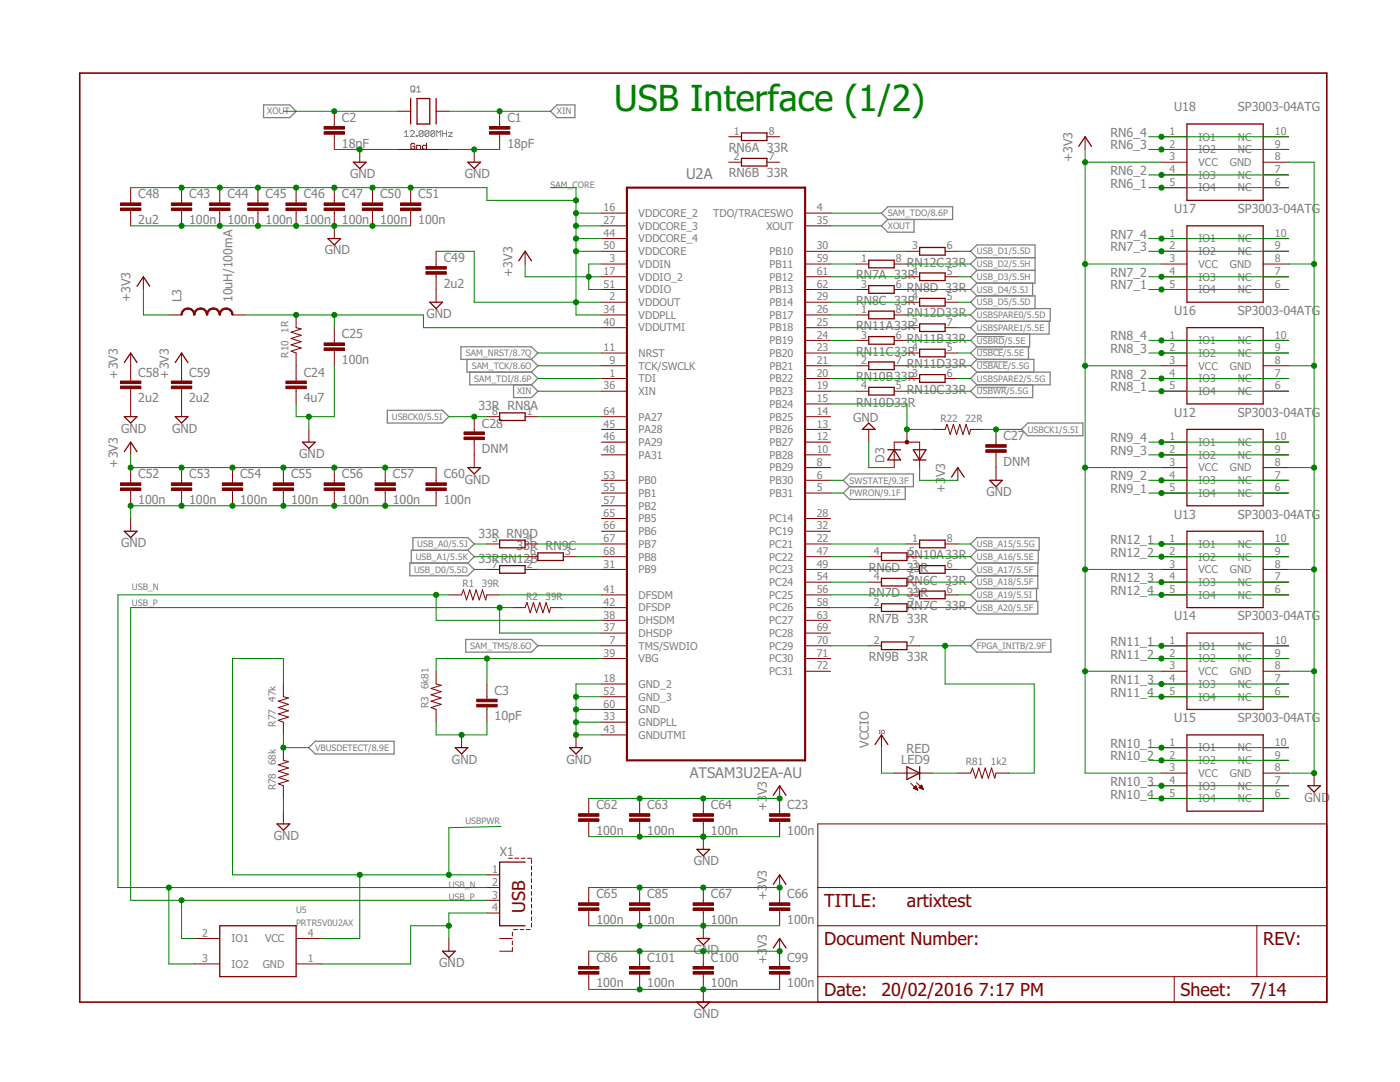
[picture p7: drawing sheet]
<svg xmlns="http://www.w3.org/2000/svg" width="279mm" height="216mm" viewBox="0 0 279 216" stroke-linecap="round" stroke-linejoin="round" font-family="sans-serif">
<defs><g id="words">
<text font-size="7.2" fill="#008000" x="122.6" y="22.2">USB Interface (1/2)</text>
<g font-size="3.6" fill="#800000">
<text x="104.8" y="182.2" transform="rotate(-90 104.8 182.2)">USB</text>
<text x="164.5" y="180.9">TITLE:</text>
<text x="181" y="180.9">artixtest</text>
<text x="164.5" y="188.5">Document Number:</text>
<text x="252.1" y="188.5">REV:</text>
<text x="164.5" y="198.7">Date:</text>
<text x="175.9" y="198.7">20/02/2016</text>
<text x="195.4" y="198.7">7:17 PM</text>
<text x="235.6" y="198.7">Sheet:</text>
<text x="249.6" y="198.7">7/14</text>
</g>
<g font-size="2.9" fill="#808080">
<text x="136.9" y="35.8">U2A</text>
<text x="137.6" y="155.2">ATSAM3U2EA-AU</text>
</g>
<g font-size="2.5" fill="#808080">
<text x="234.3" y="22.2">U18</text>
<text x="247" y="22.2">SP3003-04ATG</text>
<text x="68.2" y="29.4">18pF</text>
<text x="68.2" y="24.4">C2</text>
<text x="101.2" y="29.4">18pF</text>
<text x="101.2" y="24.4">C1</text>
<text x="221.6" y="27.3">RN6_4</text>
<text x="221.6" y="29.8">RN6_3</text>
<text x="69.9" y="35.5">GND</text>
<text x="92.7" y="35.5">GND</text>
<text x="145.4" y="30.3">RN6A 33R</text>
<text x="145.4" y="35.4">RN6B 33R</text>
<text x="214" y="32.4" transform="rotate(-90 214 32.4)">+3V3</text>
<text x="221.6" y="34.9">RN6_2</text>
<text x="27.6" y="39.6">C48</text>
<text x="37.8" y="39.6">C43</text>
<text x="45.4" y="39.6">C44</text>
<text x="53" y="39.6">C45</text>
<text x="60.6" y="39.6">C46</text>
<text x="68.2" y="39.6">C47</text>
<text x="75.9" y="39.6">C50</text>
<text x="83.5" y="39.6">C51</text>
<text x="221.6" y="37.4">RN6_1</text>
<text x="27.6" y="44.7">2u2</text>
<text x="37.8" y="44.7">100n</text>
<text x="45.4" y="44.7">100n</text>
<text x="53" y="44.7">100n</text>
<text x="60.6" y="44.7">100n</text>
<text x="68.2" y="44.7">100n</text>
<text x="75.9" y="44.7">100n</text>
<text x="83.5" y="44.7">100n</text>
<text x="221.6" y="47.6">RN7_4</text>
<text x="234.3" y="42.5">U17</text>
<text x="247" y="42.5">SP3003-04ATG</text>
<text x="64.8" y="50.8">GND</text>
<text x="88.6" y="52.3">C49</text>
<text x="181" y="53.2">RN12C33R</text>
<text x="221.6" y="50.1">RN7_3</text>
<text x="88.6" y="57.4">2u2</text>
<text x="102.3" y="55.2" transform="rotate(-90 102.3 55.2)">+3V3</text>
<text x="170.8" y="55.7">RN7A 33R</text>
<text x="181" y="58.3">RN8D 33R</text>
<text x="221.6" y="55.2">RN7_2</text>
<text x="221.6" y="57.8">RN7_1</text>
<text x="26.1" y="60.3" transform="rotate(-90 26.1 60.3)">+3V3</text>
<text x="36.2" y="60.3" transform="rotate(-90 36.2 60.3)">L3</text>
<text x="46.4" y="60.3" transform="rotate(-90 46.4 60.3)">10uH/100mA</text>
<text x="85.1" y="63.5">GND</text>
<text x="170.8" y="60.8">RN8C 33R</text>
<text x="170.8" y="65.9">RN11A33R</text>
<text x="181" y="63.3">RN12D33R</text>
<text x="234.3" y="62.8">U16</text>
<text x="247" y="62.8">SP3003-04ATG</text>
<text x="68.2" y="67.5">C25</text>
<text x="170.8" y="71">RN11C33R</text>
<text x="181" y="68.4">RN11B33R</text>
<text x="221.6" y="67.9">RN8_4</text>
<text x="221.6" y="70.5">RN8_3</text>
<text x="23.5" y="75.5" transform="rotate(-90 23.5 75.5)">+3V3</text>
<text x="27.6" y="75.2">C58</text>
<text x="33.7" y="75.5" transform="rotate(-90 33.7 75.5)">+3V3</text>
<text x="37.8" y="75.2">C59</text>
<text x="60.6" y="75.2">C24</text>
<text x="68.2" y="72.6">100n</text>
<text x="170.8" y="76">RN10B33R</text>
<text x="181" y="73.5">RN11D33R</text>
<text x="221.6" y="75.5">RN8_2</text>
<text x="27.6" y="80.2">2u2</text>
<text x="37.8" y="80.2">2u2</text>
<text x="60.6" y="80.2">4u7</text>
<text x="95.5" y="81.9">33R RN8A</text>
<text x="170.8" y="81.1">RN10D33</text>
<text x="181" y="78.6">RN10C33R</text>
<text x="181.2" y="81.1">R</text>
<text x="221.6" y="78.1">RN8_1</text>
<text x="234.3" y="83.1">U12</text>
<text x="247" y="83.1">SP3003-04ATG</text>
<text x="24.2" y="86.3">GND</text>
<text x="34.3" y="86.3">GND</text>
<text x="96.2" y="85.3">C28</text>
<text x="170.2" y="84.3">GND</text>
<text x="200.3" y="87.8">C27</text>
<text x="221.6" y="88.2">RN9_4</text>
<text x="23.5" y="93.3" transform="rotate(-90 23.5 93.3)">+3V3</text>
<text x="27.6" y="95.5">C52</text>
<text x="37.8" y="95.5">C53</text>
<text x="47.9" y="95.5">C54</text>
<text x="58.1" y="95.5">C55</text>
<text x="59.7" y="91.4">GND</text>
<text x="68.2" y="95.5">C56</text>
<text x="78.4" y="95.5">C57</text>
<text x="88.6" y="95.5">C60</text>
<text x="96.2" y="90.4">DNM</text>
<text x="176.6" y="92.3" transform="rotate(-90 176.6 92.3)">D3</text>
<text x="188.6" y="95.2" transform="rotate(-90 188.6 95.2)">V3</text>
<text x="200.3" y="92.9">DNM</text>
<text x="221.6" y="90.8">RN9_3</text>
<text x="221.6" y="95.8">RN9_2</text>
<text x="27.6" y="100.5">100n</text>
<text x="37.8" y="100.5">100n</text>
<text x="47.9" y="100.5">100n</text>
<text x="58.1" y="100.5">100n</text>
<text x="68.2" y="100.5">100n</text>
<text x="78.4" y="100.5">100n</text>
<text x="88.6" y="100.5">100n</text>
<text x="92.7" y="96.5">GND</text>
<text x="188.6" y="98.4" transform="rotate(-90 188.6 98.4)">+3</text>
<text x="196.9" y="99">GND</text>
<text x="221.6" y="98.4">RN9_1</text>
<text x="95.5" y="107.3">33R RN9D</text>
<text x="234.3" y="103.5">U13</text>
<text x="247" y="103.5">SP3003-04ATG</text>
<text x="24.2" y="109.2">GND</text>
<text x="95.5" y="112.4">33RRN12B</text>
<text x="103.1" y="109.8">33R RN9C</text>
<text x="181" y="111.6">RN10A33R</text>
<text x="221.6" y="111.1">RN12_2</text>
<text x="221.6" y="108.5">RN12_1</text>
<text x="173.4" y="114.1">RN6D 33R</text>
<text x="173.4" y="119.2">RN7D 33R</text>
<text x="181" y="116.7">RN6C 33R</text>
<text x="221.6" y="118.7">RN12_4</text>
<text x="221.6" y="116.2">RN12_3</text>
<text x="173.4" y="124.3">RN7B 33R</text>
<text x="181" y="121.7">RN7C 33R</text>
<text x="234.3" y="123.8">U14</text>
<text x="247" y="123.8">SP3003-04ATG</text>
<text x="173.4" y="131.9">RN9B 33R</text>
<text x="221.6" y="131.4">RN11_2</text>
<text x="221.6" y="128.9">RN11_1</text>
<text x="221.6" y="136.5">RN11_3</text>
<text x="98.7" y="143.7">10pF</text>
<text x="98.7" y="138.6">C3</text>
<text x="221.6" y="139">RN11_4</text>
<text x="173.4" y="149.2" transform="rotate(-90 173.4 149.2)">VCCIO</text>
<text x="221.6" y="149.2">RN10_1</text>
<text x="234.3" y="144.1">U15</text>
<text x="247" y="144.1">SP3003-04ATG</text>
<text x="90.2" y="152.3">GND</text>
<text x="113.1" y="152.3">GND</text>
<text x="179.9" y="152.5">LED9</text>
<text x="180.9" y="150.3">RED</text>
<text x="221.6" y="151.7">RN10_2</text>
<text x="119" y="161.5">C62</text>
<text x="129.2" y="161.5">C63</text>
<text x="141.9" y="161.5">C64</text>
<text x="153.1" y="161.9" transform="rotate(-90 153.1 161.9)">+3</text>
<text x="153.1" y="158.7" transform="rotate(-90 153.1 158.7)">V3</text>
<text x="157.1" y="161.5">C23</text>
<text x="221.6" y="159.3">RN10_4</text>
<text x="221.6" y="156.8">RN10_3</text>
<text x="260.4" y="160">GND</text>
<text x="54.6" y="167.6">GND</text>
<text x="119" y="166.6">100n</text>
<text x="129.2" y="166.6">100n</text>
<text x="141.9" y="166.6">100n</text>
<text x="157.1" y="166.6">100n</text>
<text x="99.7" y="170.8">X1</text>
<text x="138.5" y="172.7">GND</text>
<text x="119" y="179.3">C65</text>
<text x="129.2" y="179.3">C85</text>
<text x="141.9" y="179.3">C67</text>
<text x="153.1" y="179.6" transform="rotate(-90 153.1 179.6)">+3</text>
<text x="153.1" y="176.5" transform="rotate(-90 153.1 176.5)">V3</text>
<text x="157.1" y="179.3">C66</text>
<text x="119" y="184.3">100n</text>
<text x="129.2" y="184.3">100n</text>
<text x="141.9" y="184.3">100n</text>
<text x="157.1" y="184.3">100n</text>
<text x="119" y="192">C86</text>
<text x="129.2" y="192">C101</text>
<text x="138.5" y="190.4">GND</text>
<text x="141.9" y="192">C100</text>
<text x="153.1" y="189.2" transform="rotate(-90 153.1 189.2)">V3</text>
<text x="157.1" y="192">C99</text>
<text x="87.7" y="193">GND</text>
<text x="119" y="197">100n</text>
<text x="129.2" y="197">100n</text>
<text x="141.9" y="197">100n</text>
<text x="153.1" y="192.3" transform="rotate(-90 153.1 192.3)">+3</text>
<text x="157.1" y="197">100n</text>
<text x="138.5" y="203.1">GND</text>
</g>
<g font-size="2.1" fill="#808080">
<text x="146.5" y="26.9">1</text>
<text x="153.4" y="26.9">8</text>
<text x="233.4" y="26.9">1</text>
<text x="233.4" y="29.5">2</text>
<text x="239.2" y="28">IO1</text>
<text x="247.1" y="28">NC</text>
<text x="254.4" y="29.5">9</text>
<text x="254.4" y="26.9">10</text>
<text x="146.5" y="32">2</text>
<text x="153.4" y="32">7</text>
<text x="233.4" y="32">3</text>
<text x="233.4" y="34.5">4</text>
<text x="239.2" y="30.6">IO2</text>
<text x="239.2" y="33.1">VCC</text>
<text x="239.2" y="35.7">IO3</text>
<text x="245.5" y="33.1">GND</text>
<text x="247.1" y="35.7">NC</text>
<text x="247.1" y="30.6">NC</text>
<text x="254.4" y="34.5">7</text>
<text x="254.4" y="32">8</text>
<text x="233.4" y="37.1">5</text>
<text x="239.2" y="38.2">IO4</text>
<text x="247.1" y="38.2">NC</text>
<text x="254.4" y="37.1">6</text>
<text x="120.5" y="42.2">16</text>
<text x="120.5" y="44.7">27</text>
<text x="120.5" y="47.2">44</text>
<text x="127.5" y="43.3">VDDCORE_2</text>
<text x="127.5" y="45.8">VDDCORE_3</text>
<text x="142.3" y="43.3">TDO/TRACESWO</text>
<text x="152.9" y="45.8">XOUT</text>
<text x="163" y="42.2">4</text>
<text x="163" y="44.7">35</text>
<text x="233.4" y="47.2">1</text>
<text x="254.4" y="47.2">10</text>
<text x="120.5" y="49.8">50</text>
<text x="121.6" y="52.3">3</text>
<text x="127.5" y="48.4">VDDCORE_4</text>
<text x="127.5" y="50.9">VDDCORE</text>
<text x="127.5" y="53.4">VDDIN</text>
<text x="153.6" y="50.9">PB10</text>
<text x="153.6" y="53.4">PB11</text>
<text x="163" y="49.8">30</text>
<text x="163" y="52.3">59</text>
<text x="171.9" y="52.3">1</text>
<text x="178.8" y="52.3">8</text>
<text x="182" y="49.8">3</text>
<text x="189" y="49.8">6</text>
<text x="233.4" y="49.8">2</text>
<text x="233.4" y="52.3">3</text>
<text x="239.2" y="48.4">IO1</text>
<text x="239.2" y="50.9">IO2</text>
<text x="239.2" y="53.4">VCC</text>
<text x="245.5" y="53.4">GND</text>
<text x="247.1" y="50.9">NC</text>
<text x="247.1" y="48.4">NC</text>
<text x="254.4" y="52.3">8</text>
<text x="254.4" y="49.8">9</text>
<text x="120.5" y="54.9">17</text>
<text x="120.5" y="57.4">51</text>
<text x="121.6" y="59.9">2</text>
<text x="127.5" y="56">VDDIO_2</text>
<text x="127.5" y="58.5">VDDIO</text>
<text x="153.6" y="56">PB12</text>
<text x="153.6" y="58.5">PB13</text>
<text x="163" y="54.9">61</text>
<text x="163" y="57.4">62</text>
<text x="163" y="59.9">29</text>
<text x="171.9" y="57.4">3</text>
<text x="178.8" y="57.4">6</text>
<text x="182" y="54.9">4</text>
<text x="182" y="59.9">4</text>
<text x="189" y="54.9">5</text>
<text x="189" y="59.9">5</text>
<text x="233.4" y="54.9">4</text>
<text x="233.4" y="57.4">5</text>
<text x="239.2" y="56">IO3</text>
<text x="239.2" y="58.5">IO4</text>
<text x="247.1" y="58.5">NC</text>
<text x="247.1" y="56">NC</text>
<text x="254.4" y="57.4">6</text>
<text x="254.4" y="54.9">7</text>
<text x="120.5" y="62.5">34</text>
<text x="120.5" y="65">40</text>
<text x="127.5" y="61.1">VDDOUT</text>
<text x="127.5" y="63.6">VDDPLL</text>
<text x="153.6" y="61.1">PB14</text>
<text x="153.6" y="63.6">PB17</text>
<text x="163" y="62.5">26</text>
<text x="163" y="65">25</text>
<text x="171.9" y="62.5">1</text>
<text x="178.8" y="62.5">8</text>
<text x="182" y="65">2</text>
<text x="189" y="65">7</text>
<text x="120.5" y="70.1">11</text>
<text x="127.5" y="66.1">VDDUTMI</text>
<text x="127.5" y="71.2">NRST</text>
<text x="153.6" y="66.1">PB18</text>
<text x="153.6" y="68.7">PB19</text>
<text x="153.6" y="71.2">PB20</text>
<text x="163" y="67.6">24</text>
<text x="163" y="70.1">23</text>
<text x="171.9" y="67.6">3</text>
<text x="178.8" y="67.6">6</text>
<text x="182" y="70.1">4</text>
<text x="189" y="70.1">5</text>
<text x="233.4" y="67.6">1</text>
<text x="233.4" y="70.1">2</text>
<text x="239.2" y="68.7">IO1</text>
<text x="239.2" y="71.2">IO2</text>
<text x="247.1" y="71.2">NC</text>
<text x="247.1" y="68.7">NC</text>
<text x="254.4" y="70.1">9</text>
<text x="254.4" y="67.6">10</text>
<text x="120.5" y="77.7">36</text>
<text x="121.6" y="72.6">9</text>
<text x="121.6" y="75.2">1</text>
<text x="127.5" y="73.8">TCK/SWCLK</text>
<text x="127.5" y="76.3">TDI</text>
<text x="153.6" y="73.8">PB21</text>
<text x="153.6" y="76.3">PB22</text>
<text x="163" y="72.6">21</text>
<text x="163" y="75.2">20</text>
<text x="163" y="77.7">19</text>
<text x="171.9" y="77.7">4</text>
<text x="171.9" y="72.6">2</text>
<text x="178.8" y="77.7">5</text>
<text x="178.8" y="72.6">7</text>
<text x="182" y="75.2">3</text>
<text x="189" y="75.2">6</text>
<text x="233.4" y="72.6">3</text>
<text x="233.4" y="75.2">4</text>
<text x="233.4" y="77.7">5</text>
<text x="239.2" y="73.8">VCC</text>
<text x="239.2" y="76.3">IO3</text>
<text x="245.5" y="73.8">GND</text>
<text x="247.1" y="76.3">NC</text>
<text x="254.4" y="77.7">6</text>
<text x="254.4" y="75.2">7</text>
<text x="254.4" y="72.6">8</text>
<text x="98.2" y="82.8">8</text>
<text x="105.2" y="82.8">1</text>
<text x="120.5" y="82.8">64</text>
<text x="127.5" y="78.8">XIN</text>
<text x="127.5" y="83.9">PA27</text>
<text x="153.6" y="78.8">PB23</text>
<text x="153.6" y="81.4">PB24</text>
<text x="153.6" y="83.9">PB25</text>
<text x="163" y="80.3">15</text>
<text x="163" y="82.8">14</text>
<text x="239.2" y="78.8">IO4</text>
<text x="247.1" y="78.8">NC</text>
<text x="120.5" y="85.3">45</text>
<text x="120.5" y="87.9">46</text>
<text x="127.5" y="86.5">PA28</text>
<text x="127.5" y="89">PA29</text>
<text x="153.6" y="86.5">PB26</text>
<text x="153.6" y="89">PB27</text>
<text x="163" y="85.3">13</text>
<text x="163" y="87.9">12</text>
<text x="233.4" y="87.9">1</text>
<text x="239.2" y="89">IO1</text>
<text x="247.1" y="89">NC</text>
<text x="254.4" y="87.9">10</text>
<text x="120.5" y="90.4">48</text>
<text x="120.5" y="95.5">53</text>
<text x="127.5" y="91.5">PA31</text>
<text x="153.6" y="91.5">PB28</text>
<text x="153.6" y="94.1">PB29</text>
<text x="163" y="90.4">10</text>
<text x="163" y="93">8</text>
<text x="163" y="95.5">6</text>
<text x="233.4" y="90.4">2</text>
<text x="233.4" y="93">3</text>
<text x="233.4" y="95.5">4</text>
<text x="239.2" y="91.5">IO2</text>
<text x="239.2" y="94.1">VCC</text>
<text x="245.5" y="94.1">GND</text>
<text x="247.1" y="91.5">NC</text>
<text x="254.4" y="95.5">7</text>
<text x="254.4" y="93">8</text>
<text x="254.4" y="90.4">9</text>
<text x="120.5" y="98">55</text>
<text x="120.5" y="100.6">57</text>
<text x="127.5" y="96.6">PB0</text>
<text x="127.5" y="99.1">PB1</text>
<text x="127.5" y="101.7">PB2</text>
<text x="153.6" y="96.6">PB30</text>
<text x="153.6" y="99.1">PB31</text>
<text x="163" y="98">5</text>
<text x="233.4" y="98">5</text>
<text x="239.2" y="96.6">IO3</text>
<text x="239.2" y="99.1">IO4</text>
<text x="247.1" y="99.1">NC</text>
<text x="247.1" y="96.6">NC</text>
<text x="254.4" y="98">6</text>
<text x="120.5" y="103.1">65</text>
<text x="120.5" y="105.6">66</text>
<text x="127.5" y="104.2">PB5</text>
<text x="127.5" y="106.8">PB6</text>
<text x="153.5" y="104.2">PC14</text>
<text x="153.5" y="106.8">PC19</text>
<text x="163" y="103.1">28</text>
<text x="163" y="105.6">32</text>
<text x="98.2" y="108.2">5</text>
<text x="98.2" y="113.3">7</text>
<text x="105.2" y="108.2">4</text>
<text x="105.2" y="113.3">2</text>
<text x="105.8" y="110.7">6</text>
<text x="112.8" y="110.7">3</text>
<text x="120.5" y="108.2">67</text>
<text x="120.5" y="110.7">68</text>
<text x="120.5" y="113.3">31</text>
<text x="127.5" y="109.3">PB7</text>
<text x="127.5" y="111.8">PB8</text>
<text x="153.5" y="109.3">PC21</text>
<text x="153.5" y="111.8">PC22</text>
<text x="163" y="108.2">22</text>
<text x="163" y="110.7">47</text>
<text x="163" y="113.3">49</text>
<text x="174.4" y="110.7">4</text>
<text x="181.4" y="110.7">5</text>
<text x="182" y="113.3">3</text>
<text x="182" y="108.2">1</text>
<text x="189" y="113.3">6</text>
<text x="189" y="108.2">8</text>
<text x="233.4" y="108.2">1</text>
<text x="233.4" y="110.7">2</text>
<text x="233.4" y="113.3">3</text>
<text x="239.2" y="109.3">IO1</text>
<text x="239.2" y="111.8">IO2</text>
<text x="247.1" y="111.8">NC</text>
<text x="247.1" y="109.3">NC</text>
<text x="254.4" y="113.3">8</text>
<text x="254.4" y="110.7">9</text>
<text x="254.4" y="108.2">10</text>
<text x="120.5" y="118.3">41</text>
<text x="127.5" y="114.4">PB9</text>
<text x="127.5" y="119.5">DFSDM</text>
<text x="153.5" y="114.4">PC23</text>
<text x="153.5" y="116.9">PC24</text>
<text x="153.5" y="119.5">PC25</text>
<text x="163" y="115.8">54</text>
<text x="163" y="118.3">56</text>
<text x="174.4" y="115.8">4</text>
<text x="181.4" y="115.8">5</text>
<text x="182" y="118.3">3</text>
<text x="189" y="118.3">6</text>
<text x="233.4" y="115.8">4</text>
<text x="233.4" y="118.3">5</text>
<text x="239.2" y="114.4">VCC</text>
<text x="239.2" y="116.9">IO3</text>
<text x="239.2" y="119.5">IO4</text>
<text x="245.5" y="114.4">GND</text>
<text x="247.1" y="119.5">NC</text>
<text x="247.1" y="116.9">NC</text>
<text x="254.4" y="118.3">6</text>
<text x="254.4" y="115.8">7</text>
<text x="120.5" y="120.9">42</text>
<text x="120.5" y="123.4">38</text>
<text x="120.5" y="126">37</text>
<text x="127.5" y="122">DFSDP</text>
<text x="127.5" y="124.5">DHSDM</text>
<text x="153.5" y="122">PC26</text>
<text x="153.5" y="124.5">PC27</text>
<text x="163" y="120.9">58</text>
<text x="163" y="123.4">63</text>
<text x="163" y="126">69</text>
<text x="174.4" y="120.9">2</text>
<text x="181.4" y="120.9">7</text>
<text x="120.5" y="131">39</text>
<text x="121.6" y="128.5">7</text>
<text x="127.5" y="127.1">DHSDP</text>
<text x="127.5" y="129.6">TMS/SWDIO</text>
<text x="153.5" y="127.1">PC28</text>
<text x="153.5" y="129.6">PC29</text>
<text x="163" y="128.5">70</text>
<text x="163" y="131">71</text>
<text x="174.4" y="128.5">2</text>
<text x="181.4" y="128.5">7</text>
<text x="233.4" y="128.5">1</text>
<text x="233.4" y="131">2</text>
<text x="239.2" y="129.6">IO1</text>
<text x="247.1" y="129.6">NC</text>
<text x="254.4" y="131">9</text>
<text x="254.4" y="128.5">10</text>
<text x="120.5" y="136.1">18</text>
<text x="127.5" y="132.2">VBG</text>
<text x="127.5" y="137.2">GND_2</text>
<text x="153.5" y="132.2">PC30</text>
<text x="153.5" y="134.7">PC31</text>
<text x="163" y="133.6">72</text>
<text x="233.4" y="133.6">3</text>
<text x="233.4" y="136.1">4</text>
<text x="239.2" y="132.2">IO2</text>
<text x="239.2" y="134.7">VCC</text>
<text x="239.2" y="137.2">IO3</text>
<text x="245.5" y="134.7">GND</text>
<text x="247.1" y="137.2">NC</text>
<text x="247.1" y="132.2">NC</text>
<text x="254.4" y="136.1">7</text>
<text x="254.4" y="133.6">8</text>
<text x="120.5" y="138.7">52</text>
<text x="120.5" y="141.2">60</text>
<text x="120.5" y="143.7">33</text>
<text x="127.5" y="139.8">GND_3</text>
<text x="127.5" y="142.3">GND</text>
<text x="233.4" y="138.7">5</text>
<text x="239.2" y="139.8">IO4</text>
<text x="247.1" y="139.8">NC</text>
<text x="254.4" y="138.7">6</text>
<text x="120.5" y="146.3">43</text>
<text x="127.5" y="144.9">GNDPLL</text>
<text x="127.5" y="147.4">GNDUTMI</text>
<text x="233.4" y="148.8">1</text>
<text x="239.2" y="149.9">IO1</text>
<text x="247.1" y="149.9">NC</text>
<text x="254.4" y="148.8">10</text>
<text x="233.4" y="151.4">2</text>
<text x="233.4" y="153.9">3</text>
<text x="239.2" y="152.5">IO2</text>
<text x="239.2" y="155">VCC</text>
<text x="245.5" y="155">GND</text>
<text x="247.1" y="152.5">NC</text>
<text x="254.4" y="153.9">8</text>
<text x="254.4" y="151.4">9</text>
<text x="233.4" y="156.4">4</text>
<text x="233.4" y="159">5</text>
<text x="239.2" y="157.6">IO3</text>
<text x="239.2" y="160.1">IO4</text>
<text x="247.1" y="160.1">NC</text>
<text x="247.1" y="157.6">NC</text>
<text x="254.4" y="159">6</text>
<text x="254.4" y="156.4">7</text>
<text x="98.2" y="174.2">1</text>
<text x="98.2" y="176.8">2</text>
<text x="98.2" y="179.3">3</text>
<text x="98.2" y="181.8">4</text>
<text x="40.4" y="186.9">2</text>
<text x="40.4" y="192">3</text>
<text x="46.2" y="188">IO1</text>
<text x="52.9" y="188">VCC</text>
<text x="61.4" y="192">1</text>
<text x="61.4" y="186.9">4</text>
<text x="46.2" y="193.1">IO2</text>
<text x="52.5" y="193.1">GND</text>
</g>
<g font-size="2" fill="#808080">
<text x="57.6" y="71.4" transform="rotate(-90 57.6 71.4)">R10</text>
<text x="57.6" y="66.4" transform="rotate(-90 57.6 66.4)">1R</text>
<text x="187.7" y="84.2">R22</text>
<text x="192.7" y="84.2">22R</text>
<text x="92.3" y="117.2">R1</text>
<text x="96.2" y="117.2">39R</text>
<text x="105" y="119.7">R2</text>
<text x="108.9" y="119.7">39R</text>
<text x="85.5" y="137.5" transform="rotate(-90 85.5 137.5)">6k81</text>
<text x="55" y="140" transform="rotate(-90 55 140)">47k</text>
<text x="85.5" y="141.4" transform="rotate(-90 85.5 141.4)">R3</text>
<text x="55" y="145" transform="rotate(-90 55 145)">R77</text>
<text x="55" y="152.7" transform="rotate(-90 55 152.7)">68k</text>
<text x="192.8" y="152.7">R81</text>
<text x="197.8" y="152.7">1k2</text>
<text x="55" y="157.7" transform="rotate(-90 55 157.7)">R78</text>
</g>
<g font-size="1.8" fill="#808080">
<text x="53.3" y="22.8">XOUT</text>
<text x="111.2" y="22.8">XIN</text>
<text x="109.9" y="37.4">SAM_CORE</text>
<text x="177.2" y="45.7">XOUT</text>
<text x="177.2" y="43.2">SAM_TDO/8.6P</text>
<text x="195" y="53.3">USB_D2/5.5H</text>
<text x="195" y="50.8">USB_D1/5.5D</text>
<text x="195" y="55.9">USB_D3/5.5H</text>
<text x="195" y="58.4">USB_D4/5.5J</text>
<text x="195" y="63.5">USBSPARE0/5.5D</text>
<text x="195" y="60.9">USB_D5/5.5D</text>
<text x="93" y="71.1">SAM_NRST/8.7Q</text>
<text x="195" y="71.1">USBCE/5.5E</text>
<text x="195" y="68.5">USBRD/5.5E</text>
<text x="195" y="66">USBSPARE1/5.5E</text>
<text x="94.1" y="73.6">SAM_TCK/8.6O</text>
<text x="94.6" y="76.2">SAM_TDI/8.6P</text>
<text x="195" y="76.2">USBSPARE2/5.5G</text>
<text x="195" y="73.6">USBALE/5.5G</text>
<text x="78.2" y="83.8">USBCK0/5.5I</text>
<text x="103.2" y="78.7">XIN</text>
<text x="195" y="78.7">USBWR/5.5G</text>
<text x="205.1" y="86.3">USBCK1/5.5I</text>
<text x="169.6" y="99">PWRON/9.1F</text>
<text x="169.6" y="96.5">SWSTATE/9.3F</text>
<text x="83" y="111.7">USB_A1/5.5K</text>
<text x="83.3" y="109.2">USB_A0/5.5J</text>
<text x="195" y="111.7">USB_A16/5.5E</text>
<text x="195" y="109.2">USB_A15/5.5G</text>
<text x="26.3" y="117.7">USB_N</text>
<text x="82.6" y="114.3">USB_D0/5.5D</text>
<text x="195" y="114.3">USB_A17/5.5F</text>
<text x="195" y="116.8">USB_A18/5.5F</text>
<text x="195" y="119.3">USB_A19/5.5I</text>
<text x="26.3" y="121">USB_P</text>
<text x="195" y="121.9">USB_A20/5.5F</text>
<text x="93.9" y="129.5">SAM_TMS/8.6O</text>
<text x="195" y="129.5">FPGA_INITB/2.9F</text>
<text x="62.9" y="149.8">VBUSDETECT/8.9E</text>
<text x="92.9" y="164.4">USBPWR</text>
<text x="89.6" y="177.1">USB_N</text>
<text x="89.6" y="179.6">USB_P</text>
<text x="59.1" y="184.7">PRTR5V0U2AX</text>
<text x="59.1" y="182.2">U5</text>
</g>
<text font-size="1.1" fill="#800000" x="175.4" y="146.4">IO</text>
</g></defs>
<g fill="none" stroke="#808080" stroke-width=".2">
<path d="M82.2 17.2h.4l.2 .2v.7l-.2 .3h-.4l-.2-.3v-.7zM82.4 17.9l.4 .5M83.2 18.4h.7M83.2 17.6l.4-.4v1.2M80.7 26.5l.4-.4v1.1M80.7 27.2h.8M81.9 26.3l.2-.2h.4l.2 .2v.2l-.8 .7h.8M83.1 27h.2v.2h-.2zM84.4 26.3v.7l-.2 .2h-.4l-.1-.2M84.4 26.3l-.2-.2h-.4l-.1 .2v.7M84.4 26.3l-.7 .7M85.6 26.3v.7l-.2 .2h-.4l-.2-.2"/>
<path d="M85.6 26.3l-.2-.2h-.4l-.2 .2v.7M85.6 26.3l-.8 .7M86.8 26.3v.7l-.2 .2h-.4l-.2-.2M86.8 26.3l-.2-.2h-.4l-.2 .2v.7M86.8 26.3l-.8 .7M87.2 27.2v-1.1l.3 .4 .4-.4v1.1M88.3 26.1v1.1M88.3 26.6h.8M89.1 26.1v1.1M89.5 26.5h.8l-.8 .7h.8M195 77.3h5.9M195 72.2h6.1"/>
<path d="M195 69.7h5.2M195 67.1h5.5"/>
</g>
<g fill="none" stroke="#808080" stroke-width=".25">
<path d="M52.6 20.9h5.2l1.3 1.3-1.3 1.3h-5.2zM109.9 22.2l1.2-1.3h3.6v2.6h-3.6zM175.9 42.5l1.3-1.2h12.9v2.5h-12.9zM177.2 43.8l-1.3 1.3 1.3 1.2h5.2v-2.5M195 51.4l-1.3 1.3 1.3 1.3M195 51.4h11.6M195 54h11.6M195 51.4l-1.3-1.3 1.3-1.2h11.6v7.6h-11.6M195 59h11.6v2.6M195 54l-1.3 1.2 1.3 1.3M195 59l-1.3 1.3 1.3 1.3M195 56.5l-1.3 1.3 1.3 1.2"/>
<path d="M206.1 56.5v2.5M92 69.2h14.1l1.2 1.2-1.2 1.3h-14.1zM93.2 71.7v2.6h12.9M93.7 74.3v2.5h12.4M102.5 76.8v2.5h3.6l1.2-1.2-1.2-1.3M106.1 74.3l1.2 1.2-1.2 1.3M106.1 71.7l1.2 1.3-1.2 1.3M195 76.8l-1.3 1.3 1.3 1.2h11.1v-2.5M195 74.3h14.6v2.5h-14.6M195 74.3l-1.3 1.2 1.3 1.3M195 71.7l-1.3 1.3 1.3 1.3M195 71.7h11.3v2.6"/>
<path d="M195 69.2l-1.3 1.2 1.3 1.3M195 66.7l-1.3 1.2 1.3 1.3M195 61.6l-1.3 1.2 1.3 1.3M195 61.6h14.6v2.5h-14.6M195 64.1l-1.3 1.3 1.3 1.3M205.3 69.2v2.5M205.5 66.7v2.5h-10.5M209.4 64.1v2.6h-14.4M77.3 81.9h11l1.3 1.2-1.3 1.3h-11zM168.3 95.8l1.3-1.2h12.7v2.5h-12.7zM169.6 97.1l-1.3 1.3 1.3 1.3h11.1v-2.6M205.1 84.4h11v2.6h-11l-1.2-1.3z"/>
<path d="M81.8 112.4h11.6l1.2 1.2-1.2 1.3h-11.6zM82.4 109.8v-2.5h11l1.2 1.2-1.2 1.3M93.4 109.8l1.2 1.3-1.2 1.3M93.4 109.8h-11.3v2.6M193.7 108.5l1.3-1.2h12.4v2.5h-12.4zM195 112.4l-1.3 1.2 1.3 1.3M195 114.9h12.1M195 120h12.1v2.5h-12.1l-1.3-1.3zM195 114.9l-1.3 1.3 1.3 1.2M195 117.4l-1.3 1.3 1.3 1.3M195 109.8l-1.3 1.3 1.3 1.3M206.9 117.4v2.6"/>
<path d="M207.1 112.4v5h-12.1M207.2 109.8v2.6h-12.2M92.9 127.6h13.2l1.2 1.3-1.2 1.2h-13.2zM193.7 128.9l1.3-1.3h14.7v2.5h-14.7zM61.6 149.2l1.3-1.3h15.8v2.6h-15.8z"/>
</g>
<g fill="none" stroke="#800000" stroke-width=".2">
<path d="M26.1 37.4v3.1M36.2 37.4v3.1M43.9 37.4v3.1M51.5 37.4v3.1M59.1 37.4v3.1M66.7 22.2v3.1M66.7 26.8v3M66.7 37.4v3.1M71.8 29.8v2.6M74.3 37.4v3.1M79.4 22.2h2.6M79.4 29.8h10.2"/>
<path d="M82 37.4v3.1M82.8 28.8l-.2-.2h-.4l-.2 .2v.8l.2 .2h.4l.2-.2v-.4h-.4M83.2 29.8v-.8h.6l.1 .2v.6M85.1 28.6v1.2h-.6l-.2-.2v-.4l.2-.2h.6M87 22.2h2.6M94.6 29.8v2.6M99.7 22.2v3.1M99.7 26.8v3M145.4 27.3h2.6M145.4 32.4h2.6M153.1 27.3h2.5M153.1 32.4h2.5"/>
<path d="M216.6 27.3v2.5M231.8 27.3h5.1M231.8 32.4h5.1M231.8 29.8h5.1M231.8 34.9h5.1M231.8 37.4h5.1M252.1 27.3h5.1M252.1 32.4h5.1M252.1 29.8h5.1M252.1 34.9h5.1M252.1 37.4h5.1M26.1 42v3.1"/>
<path d="M28.6 55.2v2.6M36.2 42v3.1M43.9 42v3.1M51.5 42v3.1M59.1 42v3.1M66.7 42v5.6M74.3 42v3.1M82 42v3.1M87 50.1v3.1M87 54.7v5.6M104.8 50.1v2.6M120 42.5h5.1"/>
<path d="M120 45.1h5.1M120 47.6h5.1M120 50.1h5.1M120 52.7h5.1M120 55.2h5.1M120 57.8h5.1M160.7 42.5h5.1M160.7 45.1h5.1M160.7 50.1h5.1M160.7 52.7h5.1M160.7 55.2h5.1M160.7 57.8h5.1"/>
<path d="M170.8 52.7h2.6M170.8 57.8h2.6M178.5 52.7h2.5M178.5 57.8h2.5M181 50.1h2.5M181 55.2h2.5M188.6 50.1h2.6M188.6 55.2h2.6M231.8 47.6h5.1M231.8 50.1h5.1M231.8 52.7h5.1M231.8 55.2h5.1"/>
<path d="M231.8 57.8h5.1M252.1 47.6h5.1M252.1 50.1h5.1M252.1 52.7h5.1M252.1 55.2h5.1M252.1 57.8h5.1M26.1 70.4v5.6M26.1 77.6v5.5M33.7 62.8h2.5M36.2 70.4v5.6M36.2 77.6v5.5M46.4 62.8h2.5"/>
<path d="M59.1 62.8v2.6l1 .2-2 .7 2 .6-2 .6 2 .7-2 .6 2 .6-2 .7 1 .3v5.6M59.1 77.6v3M66.7 65.4v3M66.7 69.9v3.1M120 60.3h5.1M120 62.8h5.1M120 65.4h5.1M120 70.4h5.1M120 73h5.1M120 75.5h5.1M120 78.1h5.1M160.7 60.3h5.1"/>
<path d="M160.7 62.8h5.1M160.7 65.4h5.1M160.7 70.4h5.1M160.7 73h5.1M160.7 75.5h5.1M160.7 78.1h5.1M160.7 67.9h5.1M170.8 62.8h2.6M170.8 73h2.6M170.8 78.1h2.6M170.8 67.9h2.6M178.5 62.8h2.5"/>
<path d="M178.5 73h2.5M178.5 78.1h2.5M178.5 67.9h2.5M181 60.3h2.5M181 65.4h2.5M181 70.4h2.5M181 75.5h2.5M188.6 60.3h2.6M188.6 65.4h2.6M188.6 70.4h2.6M188.6 75.5h2.6M231.8 70.4h5.1"/>
<path d="M231.8 73h5.1M231.8 75.5h5.1M231.8 78.1h5.1M231.8 67.9h5.1M252.1 70.4h5.1M252.1 73h5.1M252.1 75.5h5.1M252.1 78.1h5.1M252.1 67.9h5.1M26.1 88.2v2.6M26.1 93.3v3.1M26.1 97.9v3"/>
<path d="M36.2 93.3v3.1M36.2 97.9v3M46.4 93.3v3.1M46.4 97.9v3M56.6 93.3v3.1M56.6 97.9v3M61.6 85.7v2.5M66.7 93.3v3.1M66.7 97.9v3M76.9 93.3v3.1M76.9 97.9v3M87 93.3v3.1"/>
<path d="M87 97.9v3M94.6 83.1v3.1M94.6 87.7v5.6M97.2 83.1h2.5M104.8 83.1h2.5M120 83.1h5.1M120 85.7h5.1M120 88.2h5.1M120 90.8h5.1M120 95.8h5.1M120 98.4h5.1M160.7 83.1h5.1"/>
<path d="M160.7 85.7h5.1M160.7 88.2h5.1M160.7 90.8h5.1M160.7 95.8h5.1M160.7 98.4h5.1M160.7 80.6h5.1M160.7 93.3h5.1M173.4 85.7v2.5M178.5 93.3v-5.1h5v5.1M181 85.7v2.5M186.1 85.7h2.5l.4-1 .6 2 .7-2 .6 2 .6-2 .7 2 .6-2 .6 2 .3-1h2.5M191.2 93.3v2.5"/>
<path d="M198.8 85.7v3M198.8 90.3v5.5M231.8 88.2h5.1M231.8 90.8h5.1M231.8 95.8h5.1M231.8 98.4h5.1M231.8 93.3h5.1M252.1 88.2h5.1M252.1 90.8h5.1M252.1 95.8h5.1M252.1 98.4h5.1M252.1 93.3h5.1"/>
<path d="M26.1 103.5v2.5M89.6 118.7h2.5l.4-1 .6 2 .6-2 .7 2 .6-2 .7 2 .6-2 .6 2 .3-1h2.5M97.2 108.5h2.5M97.2 113.6h2.5M104.8 108.5h2.5M104.8 111.1h2.5M104.8 113.6h2.5M112.4 111.1h2.6M120 100.9h5.1M120 103.5h5.1M120 106h5.1M120 108.5h5.1"/>
<path d="M120 111.1h5.1M120 113.6h5.1M120 118.7h5.1M160.7 103.5h5.1M160.7 106h5.1M160.7 108.5h5.1M160.7 111.1h5.1M160.7 113.6h5.1M160.7 118.7h5.1M160.7 116.2h5.1M173.4 111.1h2.5M173.4 116.2h2.5"/>
<path d="M181 108.5h2.5M181 111.1h2.5M181 113.6h2.5M181 118.7h2.5M181 116.2h2.5M188.6 108.5h2.6M188.6 113.6h2.6M188.6 118.7h2.6M231.8 108.5h5.1M231.8 111.1h5.1M231.8 113.6h5.1M231.8 118.7h5.1"/>
<path d="M231.8 116.2h5.1M252.1 108.5h5.1M252.1 111.1h5.1M252.1 113.6h5.1M252.1 118.7h5.1M252.1 116.2h5.1M56.6 136.5v2.5l1 .3-2.1 .6 2.1 .6-2.1 .7 2.1 .6-2.1 .7 2.1 .6-2.1 .6 1.1 .4v2.5M87 133.9v2.6l1.1 .2-2.1 .7 2.1 .6-2.1 .6 2.1 .7-2.1 .6 2.1 .6-2.1 .7 1 .4v2.5M97.2 136.5v3M102.3 121.2h2.5l.4-1 .6 2.1 .6-2.1 .7 2.1 .6-2.1 .7 2.1 .6-2.1 .6 2.1 .3-1.1h2.5M120 121.2h5.1M120 123.8h5.1"/>
<path d="M120 126.3h5.1M120 128.9h5.1M120 131.4h5.1M120 136.5h5.1M120 139h5.1M160.7 121.2h5.1M160.7 123.8h5.1M160.7 126.3h5.1M160.7 128.9h5.1M160.7 131.4h5.1M160.7 133.9h5.1M173.4 121.2h2.5"/>
<path d="M173.4 128.9h2.5M181 121.2h2.5M181 128.9h2.5M231.8 128.9h5.1M231.8 131.4h5.1M231.8 136.5h5.1M231.8 139h5.1M231.8 133.9h5.1M252.1 128.9h5.1M252.1 131.4h5.1M252.1 136.5h5.1M252.1 139h5.1"/>
<path d="M252.1 133.9h5.1M56.6 149.2v2.5l1 .3-2.1 .6 2.1 .6-2.1 .7 2.1 .6-2.1 .7 2.1 .6-2.1 .6 1.1 .4v2.5M92.1 146.6v2.6M97.2 141.1v3M115 146.6v2.6M117.5 159.3v3.1M120 141.6h5.1M120 144.1h5.1M120 146.6h5.1M127.7 159.3v3.1M140.4 159.3v3.1M155.6 156.8v5.6"/>
<path d="M175.9 146.6v2.6M178.5 154.3h7.6M181.8 156.3l1.4 1.4M182.3 157.3h.7M182.4 157.1h.5M182.5 157.4h.5M182.5 157h.4M182.7 156.9h.1M182.7 157.5h.4M182.8 156.8l.4 .9-.9-.4zM182.9 156.2l1.4 1.3M183 157.6h.1"/>
<path d="M183.4 157.2l.9 .3M183.4 157.2l.5-.5 .4 .8M183.4 157.1h.7M183.6 157h.5M183.6 157.3h.6M183.7 156.9h.3M183.8 156.8h.2M183.9 157.4h.3M184.2 157.5h.1M191.2 154.3h2.5l.4-1.1 .6 2.1 .6-2.1 .7 2.1 .6-2.1 .7 2.1 .6-2.1 .6 2.1 .3-1h2.5M231.8 149.2h5.1M231.8 151.7h5.1"/>
<path d="M231.8 154.3h5.1M231.8 156.8h5.1M231.8 159.3h5.1M252.1 149.2h5.1M252.1 151.7h5.1M252.1 154.3h5.1M252.1 156.8h5.1M252.1 159.3h5.1M262.3 154.3v2.5M56.6 161.9v2.5M97.2 177.1h2.5M97.2 174.6h2.5"/>
<path d="M97.2 179.6h2.5M101.5 171.3h.8M102.8 171.3h.7M104 171.3h.8M105.3 171.3h.8M106.1 171.5v.8M106.1 172.8v.7M106.1 174.1v.7M106.1 175.3v.8M106.1 176.6v.8M106.1 177.9v.7M106.1 179.1v.8"/>
<path d="M117.5 163.9v3M117.5 177.1v3M127.7 163.9v3M127.7 177.1v3M140.4 163.9v5.6M140.4 177.1v3M155.6 163.9v3M155.6 174.6v5.5M163.2 164.4h101.6v35.6h-101.6zM163.2 177.1h101.6M38.8 187.3h5.1M38.8 192.3h5.1"/>
<path d="M59.1 187.3h5.1M59.1 192.3h5.1M89.6 187.3v2.5M97.2 182.2h2.5M99.7 187.3h2.6M102.3 186v.8M102.3 187.8v.7M102.3 189v.8h-2.6M102.5 185.5h.8M103.8 185.5h.7M105.1 185.5h.7M106.1 180.4v.8"/>
<path d="M106.1 181.7v.7M106.1 182.9v.8M106.1 184.2v.8M117.5 181.7v3M117.5 189.8v3M117.5 194.4v3M127.7 181.7v3M127.7 189.8v3M127.7 194.4v3M140.4 181.7v5.6M140.4 189.8v3M140.4 194.4v5.6"/>
<path d="M155.6 181.7v3M155.6 187.3v5.5M155.6 194.4v3M163.2 184.7h101.6M163.2 194.9h101.6M234.3 194.9v5.1M250.8 184.7v10.2"/>
</g>
<path d="M125.1 37.4h35.6v114.3h-35.6z" fill="none" stroke="#800000" stroke-width=".42"/>
<path d="M15.9 14.6h248.9v185.4h-248.9z" fill="none" stroke="#800000" stroke-width=".32"/>
<g fill="none" stroke="#800000" stroke-width=".25">
<path d="M82 19.7v5M83.2 19.7h2.6v5h-2.6zM87 19.7v5M70.5 32.4h2.6l-1.3 1.2zM93.4 32.4h2.5l-1.3 1.2zM148 26.5h5.1v1.5h-5.1zM148 31.6h5.1v1.5h-5.1zM215.3 29.2l1.3-1.9 1.2 1.9M236.9 24.7h15.2v15.3h-15.2zM27.3 57.1l1.3-1.9 1.3 1.9M65.4 47.6h2.6l-1.3 1.3zM103.5 52l1.3-1.9 1.3 1.9"/>
<path d="M173.4 51.9h5.1v1.5h-5.1zM173.4 57h5.1v1.5h-5.1zM183.5 49.4h5.1v1.5h-5.1zM183.5 54.5h5.1v1.5h-5.1zM183.5 59.5h5.1v1.6h-5.1zM236.9 45.1h15.2v15.2h-15.2zM24.8 72.3l1.3-1.9 1.2 1.9M35 72.3l1.2-1.9 1.3 1.9M85.8 60.3h2.5l-1.3 1.3zM173.4 62.1h5.1v1.5h-5.1zM173.4 67.2h5.1v1.5h-5.1zM173.4 72.2h5.1v1.5h-5.1z"/>
<path d="M173.4 77.3h5.1v1.5h-5.1zM183.5 64.6h5.1v1.5h-5.1zM183.5 69.7h5.1v1.5h-5.1zM183.5 74.8h5.1v1.5h-5.1zM236.9 65.4h15.2v15.2h-15.2zM24.8 90.1l1.3-1.9 1.2 1.9M24.8 83.1h2.5l-1.2 1.3zM35 83.1h2.5l-1.3 1.3zM60.4 88.2h2.5l-1.3 1.3zM93.4 93.3h2.5l-1.3 1.3zM99.7 82.4h5.1v1.5h-5.1zM173.4 84.4l1.2 1.3h-2.5z"/>
<path d="M177.2 89.7h2.5M178.5 89.7l1.2 2.1h-2.5zM182.3 89.7h2.5l-1.3 2.1zM182.3 91.8h2.5M189.9 95.2l1.3-1.9 1.2 1.9M197.5 95.8h2.5l-1.2 1.3zM236.9 85.7h15.2v15.2h-15.2zM24.8 106h2.5l-1.2 1.3zM99.7 112.9h5.1v1.5h-5.1zM99.7 107.8h5.1v1.5h-5.1zM107.3 110.3h5.1v1.5h-5.1zM175.9 110.3h5.1v1.5h-5.1z"/>
<path d="M175.9 115.4h5.1v1.5h-5.1zM183.5 112.9h5.1v1.5h-5.1zM183.5 107.8h5.1v1.5h-5.1zM183.5 117.9h5.1v1.6h-5.1zM236.9 106h15.2v15.2h-15.2zM175.9 120.5h5.1v1.5h-5.1zM175.9 128.1h5.1v1.5h-5.1zM236.9 126.3h15.2v15.3h-15.2zM90.8 149.2h2.6l-1.3 1.3zM113.7 149.2h2.5l-1.2 1.3zM154.3 158.7l1.3-1.9 1.3 1.9M174.6 148.5l1.3-1.9 1.3 1.9"/>
<path d="M181 153l2.5 1.3-2.5 1.2zM183.5 153v2.5M236.9 146.6h15.2v15.3h-15.2zM261 156.8h2.5l-1.2 1.3zM55.3 164.4h2.5l-1.2 1.3zM104.8 172h-5.1v12.7h5.1M139.1 169.5h2.5l-1.2 1.3zM154.3 176.5l1.3-1.9 1.3 1.9M43.9 184.7h15.2v10.2h-15.2zM88.3 189.8h2.5l-1.2 1.3zM139.1 187.3h2.5l-1.2 1.2zM139.1 200h2.5l-1.2 1.2z"/>
<path d="M154.3 189.2l1.3-1.9 1.3 1.9"/>
</g>
<g fill="#800000" stroke="#800000" stroke-width=".2">
<path d="M97.7 26.3h4v.5h-4z"/>
<path d="M97.7 25.3h4v.5h-4z"/>
<path d="M64.7 26.3h4v.5h-4z"/>
<path d="M64.7 25.3h4v.5h-4z"/>
<path d="M95.1 140.5h4.1v.6h-4.1z"/>
<path d="M95.1 139.5h4.1v.5h-4.1z"/>
<path d="M57.1 77h4v.6h-4z"/>
<path d="M57.1 76h4v.5h-4z"/>
<path d="M64.7 69.4h4v.5h-4z"/>
<path d="M64.7 68.4h4v.5h-4z"/>
<path d="M196.7 89.7h4.1v.6h-4.1z"/>
<path d="M196.7 88.7h4.1v.5h-4.1z"/>
<path d="M92.6 87.2h4.1v.5h-4.1z"/>
<path d="M92.6 86.2h4.1v.5h-4.1z"/>
<path d="M34.2 41.5h4.1v.5h-4.1z"/>
<path d="M34.2 40.5h4.1v.5h-4.1z"/>
<path d="M41.8 41.5h4.1v.5h-4.1z"/>
<path d="M41.8 40.5h4.1v.5h-4.1z"/>
<path d="M49.4 41.5h4.1v.5h-4.1z"/>
<path d="M49.4 40.5h4.1v.5h-4.1z"/>
<path d="M57.1 41.5h4v.5h-4z"/>
<path d="M57.1 40.5h4v.5h-4z"/>
<path d="M64.7 41.5h4v.5h-4z"/>
<path d="M64.7 40.5h4v.5h-4z"/>
<path d="M24 41.5h4.1v.5h-4.1z"/>
<path d="M24 40.5h4.1v.5h-4.1z"/>
<path d="M85 54.2h4.1v.5h-4.1z"/>
<path d="M85 53.2h4.1v.5h-4.1z"/>
<path d="M72.3 41.5h4.1v.5h-4.1z"/>
<path d="M72.3 40.5h4.1v.5h-4.1z"/>
<path d="M79.9 41.5h4.1v.5h-4.1z"/>
<path d="M79.9 40.5h4.1v.5h-4.1z"/>
<path d="M24 97.4h4.1v.5h-4.1z"/>
<path d="M24 96.4h4.1v.5h-4.1z"/>
<path d="M34.2 97.4h4.1v.5h-4.1z"/>
<path d="M34.2 96.4h4.1v.5h-4.1z"/>
<path d="M44.4 97.4h4v.5h-4z"/>
<path d="M44.4 96.4h4v.5h-4z"/>
<path d="M54.5 97.4h4.1v.5h-4.1z"/>
<path d="M54.5 96.4h4.1v.5h-4.1z"/>
<path d="M64.7 97.4h4v.5h-4z"/>
<path d="M64.7 96.4h4v.5h-4z"/>
<path d="M74.8 97.4h4.1v.5h-4.1z"/>
<path d="M74.8 96.4h4.1v.5h-4.1z"/>
<path d="M24 77h4.1v.6h-4.1z"/>
<path d="M24 76h4.1v.5h-4.1z"/>
<path d="M34.2 77h4.1v.6h-4.1z"/>
<path d="M34.2 76h4.1v.5h-4.1z"/>
<path d="M85 97.4h4.1v.5h-4.1z"/>
<path d="M85 96.4h4.1v.5h-4.1z"/>
<path d="M153.6 163.4h4v.5h-4z"/>
<path d="M153.6 162.4h4v.5h-4z"/>
<path d="M115.5 163.4h4v.5h-4z"/>
<path d="M115.5 162.4h4v.5h-4z"/>
<path d="M125.6 163.4h4.1v.5h-4.1z"/>
<path d="M125.6 162.4h4.1v.5h-4.1z"/>
<path d="M138.3 163.4h4.1v.5h-4.1z"/>
<path d="M138.3 162.4h4.1v.5h-4.1z"/>
<path d="M115.5 181.2h4v.5h-4z"/>
<path d="M115.5 180.1h4v.6h-4z"/>
<path d="M153.6 181.2h4v.5h-4z"/>
<path d="M153.6 180.1h4v.6h-4z"/>
<path d="M138.3 181.2h4.1v.5h-4.1z"/>
<path d="M138.3 180.1h4.1v.6h-4.1z"/>
<path d="M125.6 181.2h4.1v.5h-4.1z"/>
<path d="M125.6 180.1h4.1v.6h-4.1z"/>
<path d="M115.5 193.9h4v.5h-4z"/>
<path d="M115.5 192.8h4v.6h-4z"/>
<path d="M153.6 193.9h4v.5h-4z"/>
<path d="M153.6 192.8h4v.6h-4z"/>
<path d="M138.3 193.9h4.1v.5h-4.1z"/>
<path d="M138.3 192.8h4.1v.6h-4.1z"/>
<path d="M125.6 193.9h4.1v.5h-4.1z"/>
<path d="M125.6 192.8h4.1v.6h-4.1z"/>
</g>
<g fill="#800000" stroke="#800000" stroke-width=".2">
<path d="M36.5 61.8l.5-.3 .5-.1v.3l-.7 .2-.3 .4-.1 .5h-.3l.1-.4z" fill-rule="evenodd"/>
<path d="M37.5 61.4a1.37 1.37 0 0 1 1.4 1.4h-.2l-.3-.7-.4-.3-.5-.1z" fill-rule="evenodd"/>
<path d="M39.1 61.8l.5-.3 .4-.1v.3l-.7 .2-.3 .4-.1 .5h-.2v-.4z" fill-rule="evenodd"/>
<path d="M40 61.4a1.37 1.37 0 0 1 1.4 1.4h-.2l-.3-.7-.4-.3-.5-.1z" fill-rule="evenodd"/>
<path d="M41.6 61.8l.5-.3 .5-.1v.3l-.7 .2-.3 .4-.2 .5h-.2l.1-.4z" fill-rule="evenodd"/>
<path d="M42.6 61.4a1.37 1.37 0 0 1 1.4 1.4h-.3l-.2-.7-.4-.3-.5-.1z" fill-rule="evenodd"/>
<path d="M44.1 61.8l.6-.3 .4-.1v.3l-.7 .2-.3 .4-.1 .5h-.3l.1-.4z" fill-rule="evenodd"/>
<path d="M45.1 61.4a1.37 1.37 0 0 1 1.4 1.4h-.2l-.3-.7-.4-.3-.5-.1z" fill-rule="evenodd"/>
<circle cx="181" cy="88.2" r=".36"/>
</g>
<g fill="none" stroke="#008000" stroke-width=".2">
<path d="M26.1 37.4h71.1v2.6h17.8M56.6 22.2h22.8M66.7 29.8h12.7M89.6 29.8h10.1M89.6 22.2h20.3M109.9 37.4h5.1v25.4h5M216.6 32.4h15.2M216.6 29.8v124.5h15.2M229.3 29.8h27.9M229.3 27.3h27.9M229.3 37.4h27.9M229.3 34.9h27.9"/>
<path d="M257.2 32.4h5.1v121.9h-5.1M26.1 45.1h55.9M28.6 57.8v5h5.1M87 50.1h7.6v10.2h25.4M104.8 52.7v2.5h15.2M115 45.1h5M115 47.6h5M115 50.1h5M115 42.5h5M120 52.7h-2.5v5.1h2.5M165.8 52.7h5M165.8 45.1h10.1"/>
<path d="M165.8 50.1h15.2M165.8 55.2h15.2M165.8 57.8h5M165.8 42.5h10.1M181 52.7h12.7M181 57.8h12.7M191.2 50.1h2.5M191.2 55.2h2.5M216.6 52.7h15.2M229.3 47.6h27.9M229.3 50.1h27.9M229.3 55.2h27.9"/>
<path d="M229.3 57.8h27.9M257.2 52.7h5.1M48.9 62.8h35.6v2.6h35.5M66.7 73v10.1h-7.6v-2.5M66.7 62.8v2.6M107.3 73h12.7M107.3 70.4h12.7M107.3 78.1h12.7M107.3 75.5h12.7M165.8 73h5M165.8 67.9h5M165.8 70.4h15.2"/>
<path d="M165.8 78.1h5M165.8 75.5h15.2M165.8 65.4h15.2M165.8 62.8h5M165.8 60.3h15.2M181 73h12.7M181 67.9h12.7M181 78.1h12.7M181 62.8h12.7M191.2 70.4h2.5M191.2 75.5h2.5M191.2 65.4h2.5"/>
<path d="M191.2 60.3h2.5M216.6 73h15.2M229.3 67.9h27.9M229.3 70.4h27.9M229.3 78.1h27.9M229.3 75.5h27.9M257.2 73h5.1M26.1 90.8v2.5h60.9M61.6 83.1v2.6M89.6 83.1h7.6M107.3 83.1h12.7M165.8 95.8h2.5"/>
<path d="M165.8 98.4h2.5M165.8 80.6h15.2v5.1h5.1M173.4 88.2v5.1h5.1M183.5 93.3v2.5h7.7M196.2 85.7h7.7M216.6 93.3h15.2M229.3 88.2h27.9M229.3 90.8h27.9M229.3 95.8h27.9M229.3 98.4h27.9M257.2 93.3h5.1M87 118.7v5.1h33"/>
<path d="M87 100.9h-60.9v2.6M89.6 118.7h-66.1v58.4h73.7M94.6 113.6h2.6M94.6 111.1h10.2M94.6 108.5h2.6M99.7 118.7h20.3M107.3 113.6h12.7M107.3 108.5h12.7M115 111.1h5M165.8 113.6h15.2M165.8 111.1h7.6M165.8 116.2h7.6"/>
<path d="M165.8 118.7h15.2M165.8 108.5h15.2M183.5 111.1h10.2M183.5 116.2h10.2M191.2 113.6h2.5M191.2 118.7h2.5M191.2 108.5h2.5M216.6 113.6h15.2M229.3 111.1h27.9M229.3 116.2h27.9M229.3 118.7h27.9M229.3 108.5h27.9"/>
<path d="M257.2 113.6h5.1M56.6 136.5v-5.1h-10.2v43.2h50.8M97.2 131.4v5.1M99.7 121.2v5.1h20.3M102.3 121.2h-76.2v58.4h71.1M107.3 128.9h12.7M112.4 121.2h7.6M115 139h5M120 136.5h-5v10.1h5M120 131.4h-33v2.5M165.8 121.2h7.6M165.8 128.9h7.6"/>
<path d="M183.5 121.2h10.2M183.5 128.9h10.2M188.6 128.9v7.6h17.8v17.8h-5.1M216.6 133.9h15.2M229.3 136.5h27.9M229.3 139h27.9M229.3 131.4h27.9M229.3 128.9h27.9M257.2 133.9h5.1M56.6 146.6v2.6h5M56.6 159.3v2.6M87 144.1v2.5h10.2v-2.5"/>
<path d="M115 144.1h5M115 141.6h5M117.5 159.3h38.1M175.9 149.2v5.1h2.6M186.1 154.3h5.1M229.3 159.3h27.9M229.3 156.8h27.9M229.3 151.7h27.9M229.3 149.2h27.9M33.7 177.1v15.2h5.1M36.2 179.6v7.7h2.6M71.8 174.6v12.7h-7.6"/>
<path d="M100 164.9l-10.4 .3v9.4M117.5 166.9h38.1M117.5 177.1h38.1M89.6 184.7h-7.6v7.6h-17.8M97.2 182.2h-7.6v5.1M117.5 184.7h38.1M117.5 197.4h38.1M117.5 189.8h38.1"/>
</g>
<g fill="#008000" stroke="#008000" stroke-width=".2">
<circle cx="115" cy="144.1" r=".51"/>
<circle cx="115" cy="141.6" r=".51"/>
<circle cx="115" cy="139" r=".51"/>
<circle cx="115" cy="146.6" r=".51"/>
<circle cx="94.6" cy="29.8" r=".51"/>
<circle cx="71.8" cy="29.8" r=".51"/>
<circle cx="92.1" cy="146.6" r=".51"/>
<circle cx="89.6" cy="184.7" r=".51"/>
<circle cx="61.6" cy="83.1" r=".51"/>
<circle cx="262.3" cy="52.7" r=".51"/>
<circle cx="262.3" cy="73" r=".51"/>
<circle cx="262.3" cy="93.3" r=".51"/>
<circle cx="262.3" cy="113.6" r=".51"/>
<circle cx="262.3" cy="133.9" r=".51"/>
<circle cx="262.3" cy="154.3" r=".51"/>
<circle cx="36.2" cy="45.1" r=".51"/>
<circle cx="43.9" cy="45.1" r=".51"/>
<circle cx="51.5" cy="45.1" r=".51"/>
<circle cx="59.1" cy="45.1" r=".51"/>
<circle cx="66.7" cy="45.1" r=".51"/>
<circle cx="74.3" cy="45.1" r=".51"/>
<circle cx="66.7" cy="100.9" r=".51"/>
<circle cx="56.6" cy="100.9" r=".51"/>
<circle cx="46.4" cy="100.9" r=".51"/>
<circle cx="36.2" cy="100.9" r=".51"/>
<circle cx="26.1" cy="100.9" r=".51"/>
<circle cx="76.9" cy="100.9" r=".51"/>
<circle cx="127.7" cy="166.9" r=".51"/>
<circle cx="140.4" cy="166.9" r=".51"/>
<circle cx="140.4" cy="184.7" r=".51"/>
<circle cx="127.7" cy="184.7" r=".51"/>
<circle cx="140.4" cy="197.4" r=".51"/>
<circle cx="127.7" cy="197.4" r=".51"/>
<circle cx="231.8" cy="27.3" r=".51"/>
<circle cx="231.8" cy="29.8" r=".51"/>
<circle cx="231.8" cy="47.6" r=".51"/>
<circle cx="231.8" cy="50.1" r=".51"/>
<circle cx="231.8" cy="55.2" r=".51"/>
<circle cx="231.8" cy="57.8" r=".51"/>
<circle cx="231.8" cy="67.9" r=".51"/>
<circle cx="231.8" cy="70.4" r=".51"/>
<circle cx="231.8" cy="88.2" r=".51"/>
<circle cx="231.8" cy="90.8" r=".51"/>
<circle cx="231.8" cy="159.3" r=".51"/>
<circle cx="231.8" cy="156.8" r=".51"/>
<circle cx="231.8" cy="151.7" r=".51"/>
<circle cx="231.8" cy="139" r=".51"/>
<circle cx="231.8" cy="136.5" r=".51"/>
<circle cx="231.8" cy="131.4" r=".51"/>
<circle cx="231.8" cy="128.9" r=".51"/>
<circle cx="231.8" cy="149.2" r=".51"/>
<circle cx="231.8" cy="118.7" r=".51"/>
<circle cx="231.8" cy="116.2" r=".51"/>
<circle cx="231.8" cy="111.1" r=".51"/>
<circle cx="99.7" cy="22.2" r=".51"/>
<circle cx="66.7" cy="22.2" r=".51"/>
<circle cx="87" cy="118.7" r=".51"/>
<circle cx="33.7" cy="177.1" r=".51"/>
<circle cx="99.7" cy="121.2" r=".51"/>
<circle cx="36.2" cy="179.6" r=".51"/>
<circle cx="97.2" cy="131.4" r=".51"/>
<circle cx="115" cy="47.6" r=".51"/>
<circle cx="115" cy="45.1" r=".51"/>
<circle cx="115" cy="42.5" r=".51"/>
<circle cx="115" cy="50.1" r=".51"/>
<circle cx="115" cy="60.3" r=".51"/>
<circle cx="115" cy="40" r=".51"/>
<circle cx="66.7" cy="37.4" r=".51"/>
<circle cx="59.1" cy="37.4" r=".51"/>
<circle cx="51.5" cy="37.4" r=".51"/>
<circle cx="43.9" cy="37.4" r=".51"/>
<circle cx="36.2" cy="37.4" r=".51"/>
<circle cx="74.3" cy="37.4" r=".51"/>
<circle cx="82" cy="37.4" r=".51"/>
<circle cx="89.6" cy="174.6" r=".51"/>
<circle cx="71.8" cy="174.6" r=".51"/>
<circle cx="59.1" cy="62.8" r=".51"/>
<circle cx="66.7" cy="62.8" r=".51"/>
<circle cx="231.8" cy="95.8" r=".51"/>
<circle cx="231.8" cy="98.4" r=".51"/>
<circle cx="231.8" cy="108.5" r=".51"/>
<circle cx="231.8" cy="78.1" r=".51"/>
<circle cx="231.8" cy="75.5" r=".51"/>
<circle cx="231.8" cy="37.4" r=".51"/>
<circle cx="231.8" cy="34.9" r=".51"/>
<circle cx="181" cy="85.7" r=".51"/>
<circle cx="198.8" cy="85.7" r=".51"/>
<circle cx="94.6" cy="83.1" r=".51"/>
<circle cx="117.5" cy="55.2" r=".51"/>
<circle cx="216.6" cy="32.4" r=".51"/>
<circle cx="216.6" cy="52.7" r=".51"/>
<circle cx="216.6" cy="73" r=".51"/>
<circle cx="216.6" cy="93.3" r=".51"/>
<circle cx="216.6" cy="113.6" r=".51"/>
<circle cx="216.6" cy="133.9" r=".51"/>
<circle cx="36.2" cy="93.3" r=".51"/>
<circle cx="46.4" cy="93.3" r=".51"/>
<circle cx="56.6" cy="93.3" r=".51"/>
<circle cx="66.7" cy="93.3" r=".51"/>
<circle cx="26.1" cy="93.3" r=".51"/>
<circle cx="76.9" cy="93.3" r=".51"/>
<circle cx="140.4" cy="177.1" r=".51"/>
<circle cx="127.7" cy="177.1" r=".51"/>
<circle cx="155.6" cy="177.1" r=".51"/>
<circle cx="140.4" cy="189.8" r=".51"/>
<circle cx="127.7" cy="189.8" r=".51"/>
<circle cx="155.6" cy="189.8" r=".51"/>
<circle cx="127.7" cy="159.3" r=".51"/>
<circle cx="140.4" cy="159.3" r=".51"/>
<circle cx="155.6" cy="159.3" r=".51"/>
<circle cx="188.6" cy="128.9" r=".51"/>
<circle cx="56.6" cy="149.2" r=".51"/>
</g>
<use href="#words"/>
</svg>
